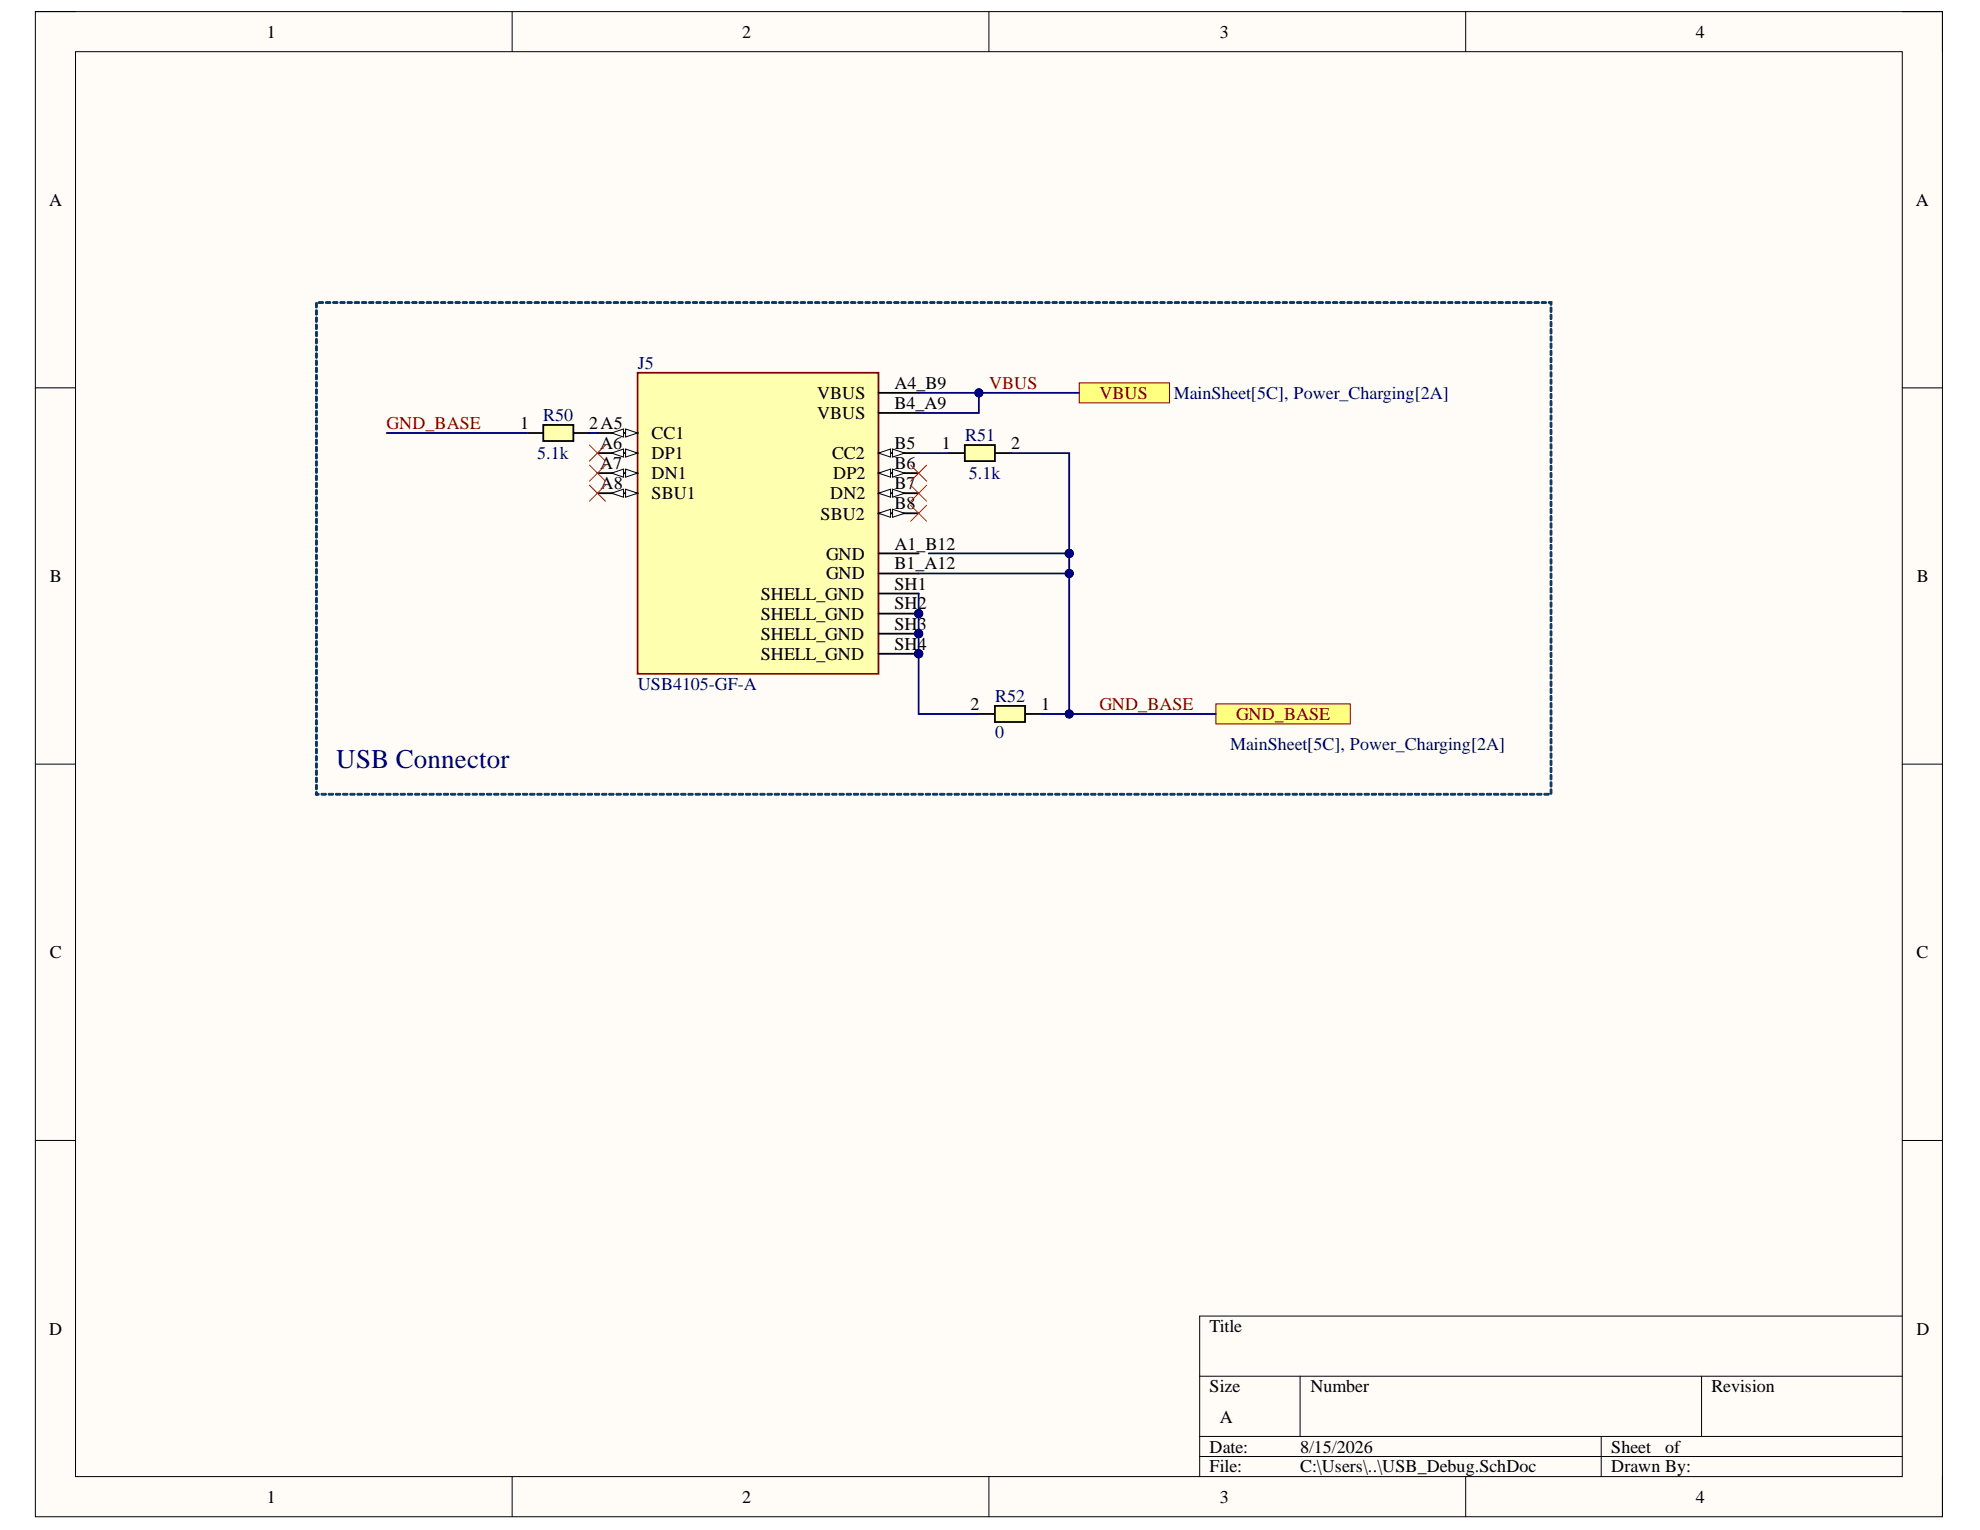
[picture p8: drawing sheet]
<svg xmlns="http://www.w3.org/2000/svg" width="279mm" height="216mm" viewBox="0 0 279 216" stroke-linecap="round" stroke-linejoin="round" font-family="sans-serif">
<defs><g id="words">
<text font-size="3.8" fill="#000080" x="47.5" y="108.4">USB Connector</text>
<g font-size="2.5">
<text x="37.6" y="5.3">1</text>
<text x="104.7" y="5.3">2</text>
<text x="172.1" y="5.3">3</text>
<text x="239.3" y="5.3">4</text>
<text x="6.9" y="29">A</text>
<text x="270.3" y="29">A</text>
<text x="115.3" y="56.3">VBUS</text>
<text x="115.3" y="59.1">VBUS</text>
<text x="126.2" y="54.9">A4_B9</text>
<text x="126.2" y="57.7">B4_A9</text>
<text x="73.4" y="60.5">1</text>
<text x="83.1" y="60.5">2A5</text>
<text x="84.7" y="63.3">A6</text>
<text x="91.9" y="62">CC1</text>
<text x="91.9" y="64.8">DP1</text>
<text x="117.4" y="64.8">CC2</text>
<text x="126.2" y="63.3">B5</text>
<text x="132.9" y="63.3">1</text>
<text x="142.7" y="63.3">2</text>
<text x="84.7" y="66.2">A7</text>
<text x="84.8" y="69">A8</text>
<text x="91.9" y="67.7">DN1</text>
<text x="91.9" y="70.4">SBU1</text>
<text x="117.2" y="70.4">DN2</text>
<text x="117.6" y="67.7">DP2</text>
<text x="126.2" y="66.2">B6</text>
<text x="126.2" y="69">B7</text>
<text x="126.2" y="71.9">B8</text>
<text x="115.8" y="73.3">SBU2</text>
<text x="126.2" y="77.5">A1_B12</text>
<text x="7" y="82.1">B</text>
<text x="116.6" y="79">GND</text>
<text x="116.6" y="81.8">GND</text>
<text x="126.2" y="80.3">B1_A12</text>
<text x="126.2" y="83.2">SH1</text>
<text x="270.5" y="82.1">B</text>
<text x="107.3" y="84.6">SHELL_GND</text>
<text x="107.3" y="87.4">SHELL_GND</text>
<text x="126.2" y="86">SH2</text>
<text x="126.2" y="88.9">SH3</text>
<text x="107.3" y="90.3">SHELL_GND</text>
<text x="107.3" y="93.1">SHELL_GND</text>
<text x="126.2" y="91.7">SH4</text>
<text x="136.9" y="100.2">2</text>
<text x="146.9" y="100.2">1</text>
<text x="7" y="135.2">C</text>
<text x="270.4" y="135.2">C</text>
<text x="6.9" y="188.3">D</text>
<text x="170.7" y="188">Title</text>
<text x="270.4" y="188.3">D</text>
<text x="170.7" y="196.4">Size</text>
<text x="184.9" y="196.4">Number</text>
<text x="241.5" y="196.4">Revision</text>
<text x="172.1" y="200.8">A</text>
<text x="170.7" y="205">Date:</text>
<text x="170.7" y="207.8">File:</text>
<text x="183.5" y="205">8/15/2026</text>
<text x="183.5" y="207.8">C:\Users\..\USB_Debug.SchDoc</text>
<text x="227.4" y="205">Sheet</text>
<text x="227.4" y="207.8">Drawn By:</text>
<text x="235" y="205">of</text>
<text x="37.6" y="212.1">1</text>
<text x="104.7" y="212.1">2</text>
<text x="172.1" y="212.1">3</text>
<text x="239.3" y="212.1">4</text>
</g>
<g font-size="2.5" fill="#000080">
<text x="90" y="52">J5</text>
<text x="76.6" y="59.4">R50</text>
<text x="165.6" y="56.3">MainSheet[5C], Power_Charging[2A]</text>
<text x="75.8" y="64.8">5.1k</text>
<text x="136.2" y="62.2">R51</text>
<text x="136.7" y="67.7">5.1k</text>
<text x="90" y="97.3">USB4105-GF-A</text>
<text x="140.4" y="99">R52</text>
<text x="140.4" y="104.2">0</text>
<text x="173.6" y="105.9">MainSheet[5C], Power_Charging[2A]</text>
</g>
<g font-size="2.5" fill="#800000">
<text x="139.6" y="54.9">VBUS</text>
<text x="155.1" y="56.3">VBUS</text>
<text x="54.6" y="60.5">GND_BASE</text>
<text x="155.1" y="100.2">GND_BASE</text>
<text x="174.4" y="101.6">GND_BASE</text>
</g>
</g></defs>
<path d="M5 1.6h269.1v212.4h-269.1z" fill-rule="evenodd" fill="#fffcf8"/>
<path d="M5 1.6h269.1v212.4h-269.1z" fill="none" stroke="#000" stroke-width=".14"/>
<path d="M10.7 7.3h257.7v201.1h-257.7z" fill-rule="evenodd" fill="#fffcf8"/>
<g fill="none" stroke="#000" stroke-width=".14">
<path d="M5 1.6h5.7M10.7 7.3h257.7v201.1h-257.7zM72.3 1.6v5.7M139.5 1.6v5.7M206.8 1.6v5.7M268.4 1.6h5.7v5.7M5 54.7h5.7M268.4 54.7h5.7M5 107.8h5.7M268.4 107.8h5.7M5 160.9h5.7M268.4 160.9h5.7"/>
<path d="M169.3 194.2h99.1M183.5 194.2v8.5M240.1 194.2v8.5M268.4 185.7h-99.1v22.7M72.3 208.4v5.6M139.5 208.4v5.6M169.3 202.7h99.1M169.3 205.5h99.1M206.8 208.4v5.6M226 202.7v5.7M274.1 208.4v5.6"/>
</g>
<circle cx="129.6" cy="86.6" r=".57" fill="#000080"/>
<circle cx="129.6" cy="86.6" r=".57" fill="none" stroke="#000080" stroke-width=".14"/>
<circle cx="129.6" cy="89.4" r=".57" fill="#000080"/>
<circle cx="129.6" cy="89.4" r=".57" fill="none" stroke="#000080" stroke-width=".14"/>
<circle cx="129.6" cy="92.3" r=".57" fill="#000080"/>
<circle cx="129.6" cy="92.3" r=".57" fill="none" stroke="#000080" stroke-width=".14"/>
<path d="M90 52.6h34v42.5h-34z" fill-rule="evenodd" fill="#ffffb0"/>
<path d="M90 52.6h34v42.5h-34z" fill="none" stroke="#800000" stroke-width=".25"/>
<path d="M84.3 61.1h5.7" fill="none" stroke="#000" stroke-width=".25"/>
<path d="M88.3 60.5l1.7 .6-1.7 .6z" fill="#f8fcff"/>
<path d="M88.3 60.5l1.7 .6-1.7 .6z" fill="none" stroke="#000" stroke-width=".14"/>
<path d="M86.3 61.1l1.7-.6v1.2z" fill="#f8fcff"/>
<path d="M86.3 61.1l1.7-.6v1.2z" fill="none" stroke="#000" stroke-width=".14"/>
<path d="M84.3 63.9h5.7" fill="none" stroke="#000" stroke-width=".25"/>
<path d="M88.3 63.4l1.7 .5-1.7 .6z" fill="#f8fcff"/>
<path d="M88.3 63.4l1.7 .5-1.7 .6z" fill="none" stroke="#000" stroke-width=".14"/>
<path d="M86.3 63.9l1.7-.5v1.1z" fill="#f8fcff"/>
<path d="M86.3 63.9l1.7-.5v1.1z" fill="none" stroke="#000" stroke-width=".14"/>
<path d="M84.3 66.8h5.7" fill="none" stroke="#000" stroke-width=".25"/>
<path d="M88.3 66.2l1.7 .6-1.7 .5z" fill="#f8fcff"/>
<path d="M88.3 66.2l1.7 .6-1.7 .5z" fill="none" stroke="#000" stroke-width=".14"/>
<path d="M86.3 66.8l1.7-.6v1.1z" fill="#f8fcff"/>
<path d="M86.3 66.8l1.7-.6v1.1z" fill="none" stroke="#000" stroke-width=".14"/>
<path d="M84.3 69.6h5.7" fill="none" stroke="#000" stroke-width=".25"/>
<path d="M88.3 69l1.7 .6-1.7 .6z" fill="#f8fcff"/>
<path d="M88.3 69l1.7 .6-1.7 .6z" fill="none" stroke="#000" stroke-width=".14"/>
<path d="M86.3 69.6l1.7-.6v1.2z" fill="#f8fcff"/>
<path d="M86.3 69.6l1.7-.6v1.2z" fill="none" stroke="#000" stroke-width=".14"/>
<path d="M124 55.4h5.6M124 58.3h5.6M124 63.9h5.6" fill="none" stroke="#000" stroke-width=".25"/>
<path d="M124 63.9l1.7-.5v1.1z" fill="#f8fcff"/>
<path d="M124 63.9l1.7-.5v1.1z" fill="none" stroke="#000" stroke-width=".14"/>
<path d="M125.9 63.4l1.8 .5-1.8 .6z" fill="#f8fcff"/>
<path d="M125.9 63.4l1.8 .5-1.8 .6z" fill="none" stroke="#000" stroke-width=".14"/>
<path d="M124 66.8h5.6" fill="none" stroke="#000" stroke-width=".25"/>
<path d="M124 66.8l1.7-.6v1.1z" fill="#f8fcff"/>
<path d="M124 66.8l1.7-.6v1.1z" fill="none" stroke="#000" stroke-width=".14"/>
<path d="M125.9 66.2l1.8 .6-1.8 .5z" fill="#f8fcff"/>
<path d="M125.9 66.2l1.8 .6-1.8 .5z" fill="none" stroke="#000" stroke-width=".14"/>
<path d="M124 69.6h5.6" fill="none" stroke="#000" stroke-width=".25"/>
<path d="M124 69.6l1.7-.6v1.2z" fill="#f8fcff"/>
<path d="M124 69.6l1.7-.6v1.2z" fill="none" stroke="#000" stroke-width=".14"/>
<path d="M125.9 69l1.8 .6-1.8 .6z" fill="#f8fcff"/>
<path d="M125.9 69l1.8 .6-1.8 .6z" fill="none" stroke="#000" stroke-width=".14"/>
<path d="M124 72.4h5.6" fill="none" stroke="#000" stroke-width=".25"/>
<path d="M124 72.4l1.7-.5v1.1z" fill="#f8fcff"/>
<path d="M124 72.4l1.7-.5v1.1z" fill="none" stroke="#000" stroke-width=".14"/>
<path d="M125.9 71.9l1.8 .5-1.8 .6z" fill="#f8fcff"/>
<path d="M125.9 71.9l1.8 .5-1.8 .6z" fill="none" stroke="#000" stroke-width=".14"/>
<path d="M124 78.1h5.6M124 80.9h5.6M124 83.8h5.6M124 86.6h5.6" fill="none" stroke="#000" stroke-width=".25"/>
<circle cx="129.6" cy="86.6" r=".57" fill="#000080"/>
<circle cx="129.6" cy="86.6" r=".57" fill="none" stroke="#000080" stroke-width=".14"/>
<path d="M124 89.4h5.6" fill="none" stroke="#000" stroke-width=".25"/>
<circle cx="129.6" cy="89.4" r=".57" fill="#000080"/>
<circle cx="129.6" cy="89.4" r=".57" fill="none" stroke="#000080" stroke-width=".14"/>
<path d="M124 92.3h5.6" fill="none" stroke="#000" stroke-width=".25"/>
<circle cx="129.6" cy="92.3" r=".57" fill="#000080"/>
<circle cx="129.6" cy="92.3" r=".57" fill="none" stroke="#000080" stroke-width=".14"/>
<path d="M152.3 54h12.7v2.9h-12.7z" fill-rule="evenodd" fill="#ffff80"/>
<path d="M152.3 54h12.7v2.9h-12.7z" fill="none" stroke="#800000" stroke-width=".14"/>
<path d="M133.9 63.9h2.2M140.4 63.9h2.3" fill="none" stroke="#000" stroke-width=".25"/>
<path d="M136.1 62.8h4.3v2.3h-4.3z" fill-rule="evenodd" fill="#ffffb0"/>
<path d="M74.4 61.1h2.3M80.9 61.1h2.3M136.1 62.8h4.3v2.3h-4.3z" fill="none" stroke="#000" stroke-width=".25"/>
<path d="M76.7 60h4.2v2.2h-4.2z" fill-rule="evenodd" fill="#ffffb0"/>
<path d="M76.7 60h4.2v2.2h-4.2zM138.1 100.7h2.3M144.6 100.7h2.3" fill="none" stroke="#000" stroke-width=".25"/>
<path d="M83.2 68.5l2.2 2.2M85.4 68.5l-2.2 2.2M128.5 71.3l2.3 2.3M130.8 71.3l-2.3 2.3" fill="none" stroke="#f00" stroke-width=".14"/>
<path d="M140.4 99.6h4.2v2.3h-4.2z" fill-rule="evenodd" fill="#ffffb0"/>
<path d="M140.4 99.6h4.2v2.3h-4.2z" fill="none" stroke="#000" stroke-width=".25"/>
<path d="M171.6 99.3h18.9v2.9h-18.9z" fill-rule="evenodd" fill="#ffff80"/>
<path d="M171.6 99.3h18.9v2.9h-18.9z" fill="none" stroke="#800000" stroke-width=".14"/>
<path d="M83.2 62.8l2.2 2.3M83.2 65.6l2.2 2.3M85.4 62.8l-2.2 2.3M85.4 65.6l-2.2 2.3M128.5 65.6l2.3 2.3M128.5 68.5l2.3 2.2M130.8 65.6l-2.3 2.3M130.8 68.5l-2.3 2.2" fill="none" stroke="#f00" stroke-width=".14"/>
<path d="M44.6 111.7l.2 .1v.3l-.1 .1-.2-.1zM44.6 110.7l.2 .1v.5l-.1 .1-.2-.1zM44.6 109.7l.2 .1v.5l-.1 .1-.2-.1zM44.6 108.7l.2 .1v.5l-.1 .1-.2-.1zM44.6 107.7l.2 .1v.5l-.1 .1-.2-.1zM44.6 106.7l.2 .1v.5l-.1 .1-.2-.1zM44.6 105.6l.2 .1v.5l-.1 .2-.2-.2zM44.6 104.6l.2 .1v.5l-.1 .2-.2-.2zM44.6 103.6l.2 .1v.5l-.1 .1-.2-.1zM44.6 102.6l.2 .1v.5l-.1 .1-.2-.1zM44.6 101.6l.2 .1v.5l-.1 .1-.2-.1zM44.6 100.6l.2 .1v.5l-.1 .1-.2-.1zM44.6 99.6h.2v.6l-.1 .1-.2-.1zM44.6 98.5l.2 .1v.5l-.1 .2-.2-.2zM44.6 97.5l.2 .1v.5l-.1 .2-.2-.2zM44.6 96.5l.2 .1v.5l-.1 .1-.2-.1zM44.6 95.5l.2 .1v.5l-.1 .1-.2-.1zM44.6 94.5l.2 .1v.5l-.1 .1-.2-.1zM44.6 93.5l.2 .1v.5l-.1 .1-.2-.1zM44.6 92.5h.2v.6l-.1 .1-.2-.1zM44.6 91.4l.2 .1v.5l-.1 .2-.2-.2zM44.6 90.4l.2 .1v.5l-.1 .1-.2-.1zM44.6 89.4l.2 .1v.5l-.1 .1-.2-.1zM44.6 88.4l.2 .1v.5l-.1 .1-.2-.1zM44.6 87.4l.2 .1v.5l-.1 .1-.2-.1zM44.6 86.4l.2 .1v.5l-.1 .1-.2-.1zM44.6 85.3l.2 .1v.5l-.1 .2-.2-.2zM44.6 84.3l.2 .1v.5l-.1 .2-.2-.2zM44.6 83.3l.2 .1v.5l-.1 .1-.2-.1zM44.6 82.3l.2 .1v.5l-.1 .1-.2-.1zM44.6 81.3l.2 .1v.5l-.1 .1-.2-.1zM44.6 80.3l.2 .1v.5l-.1 .1-.2-.1zM44.6 79.3l.2 .1v.5l-.1 .1-.2-.1zM44.6 78.2l.2 .1v.5l-.1 .2-.2-.2zM44.6 77.2l.2 .1v.5l-.1 .2-.2-.2zM44.6 76.2l.2 .1v.5l-.1 .1-.2-.1zM44.6 75.2l.2 .1v.5l-.1 .1-.2-.1zM44.6 74.2l.2 .1v.5l-.1 .1-.2-.1zM44.6 73.2l.2 .1v.5l-.1 .1-.2-.1zM44.6 72.2h.2v.6l-.1 .1-.2-.1zM44.6 71.1l.2 .1v.5l-.1 .2-.2-.2zM44.6 70.1l.2 .1v.5l-.1 .2-.2-.2zM44.6 69.1l.2 .1v.5l-.1 .1-.2-.1zM44.6 68.1l.2 .1v.5l-.1 .1-.2-.1zM44.6 67.1l.2 .1v.5l-.1 .1-.2-.1zM44.6 66.1l.2 .1v.5l-.1 .1-.2-.1zM44.6 65.1h.2v.6l-.1 .1-.2-.1zM44.6 64l.2 .1v.5l-.1 .2-.2-.2zM44.6 63l.2 .1v.5l-.1 .2-.2-.2zM44.6 62l.2 .1v.5l-.1 .1-.2-.1zM44.6 61l.2 .1v.5l-.1 .1-.2-.1zM44.6 60l.2 .1v.5l-.1 .1-.2-.1zM44.6 59l.2 .1v.5l-.1 .1-.2-.1zM44.6 58h.2v.5l-.1 .2-.2-.2zM44.6 56.9l.2 .1v.5l-.1 .2-.2-.2zM44.6 55.9l.2 .1v.5l-.1 .1-.2-.1zM44.6 54.9l.2 .1v.5l-.1 .1-.2-.1zM44.6 53.9l.2 .1v.5l-.1 .1-.2-.1zM44.6 52.9l.2 .1v.5l-.1 .1-.2-.1zM44.6 51.9l.2 .1v.5l-.1 .1-.2-.1zM44.6 50.8l.2 .1v.5l-.1 .2-.2-.2zM44.6 49.8l.2 .1v.5l-.1 .2-.2-.2zM44.6 48.8l.2 .1v.5l-.1 .1-.2-.1zM44.6 47.8l.2 .1v.5l-.1 .1-.2-.1zM44.6 46.8l.2 .1v.5l-.1 .1-.2-.1zM44.6 45.8l.2 .1v.5l-.1 .1-.2-.1zM44.6 44.8l.2 .1v.5l-.1 .1-.2-.1zM44.6 43.7l.2 .1v.5l-.1 .2-.2-.2zM44.6 42.7l.2 .1v.5l-.1 .2-.2-.2zM44.9 42.6h.6l.2 .1-.2 .1h-.5zM46 42.6h.6l.1 .1-.1 .1h-.6zM47 42.6h.6l.1 .1-.1 .1h-.5zM48 42.6h.6l.1 .1-.1 .1h-.5zM49 42.6h.6l.1 .1-.1 .1h-.5zM50 42.6h.6l.1 .1-.1 .1h-.5zM51 42.6h.6l.2 .1-.2 .1h-.5zM52 42.6h.6l.2 .1-.2 .1h-.5zM53.1 42.6h.6l.1 .1-.1 .1h-.5zM54.1 42.6h.6l.1 .1-.1 .1h-.5zM55.1 42.6h.6l.1 .1-.1 .1h-.5zM56.1 42.6h.6l.1 .1-.1 .1h-.5zM57.1 42.6h.6l.1 .1-.1 .1h-.5zM58.1 42.6h.6l.2 .1-.2 .1h-.5zM59.2 42.6h.5l.2 .1-.2 .1h-.5zM60.2 42.6h.6l.1 .1-.1 .1h-.5zM61.2 42.6h.6l.1 .1-.1 .1h-.5zM62.2 42.6h.6l.1 .1-.1 .1h-.5zM63.2 42.6h.6l.1 .1-.1 .1h-.5zM64.2 42.6h.6l.2 .1-.2 .1h-.5zM65.2 42.6h.6l.2 .1-.2 .1h-.5zM66.3 42.6h.6l.1 .1-.1 .1h-.6zM67.3 42.6h.6l.1 .1-.1 .1h-.5zM68.3 42.6h.6l.1 .1-.1 .1h-.5zM69.3 42.6h.6l.1 .1-.1 .1h-.5zM70.3 42.6h.6l.1 .1-.1 .1h-.5zM71.3 42.6h.6l.2 .1-.2 .1h-.5zM72.4 42.6h.5l.2 .1-.2 .1h-.5zM73.4 42.6h.6l.1 .1-.1 .1h-.5zM74.4 42.6h.6l.1 .1-.1 .1h-.5zM75.4 42.6h.6l.1 .1-.1 .1h-.5zM76.4 42.6h.6l.1 .1-.1 .1h-.5zM77.4 42.6h.6l.1 .1-.1 .1h-.5zM78.4 42.6h.6l.2 .1-.2 .1h-.5zM79.5 42.6h.6l.1 .1-.1 .1h-.6zM80.5 42.6h.6l.1 .1-.1 .1h-.5zM81.5 42.6h.6l.1 .1-.1 .1h-.5zM82.5 42.6h.6l.1 .1-.1 .1h-.5zM83.5 42.6h.6l.1 .1-.1 .1h-.5zM84.5 42.6h.6l.2 .1-.2 .1h-.5zM85.5 42.6h.6l.2 .1-.2 .1h-.5zM86.6 42.6h.6l.1 .1-.1 .1h-.6zM87.6 42.6h.6l.1 .1-.1 .1h-.5zM88.6 42.6h.6l.1 .1-.1 .1h-.5zM89.6 42.6h.6l.1 .1-.1 .1h-.5zM90.6 42.6h.6l.1 .1-.1 .1h-.5zM91.6 42.6h.6l.2 .1-.2 .1h-.5zM92.7 42.6h.5l.2 .1-.2 .1h-.5zM93.7 42.6h.6l.1 .1-.1 .1h-.5zM94.7 42.6h.6l.1 .1-.1 .1h-.5zM95.7 42.6h.6l.1 .1-.1 .1h-.5zM96.7 42.6h.6l.1 .1-.1 .1h-.5zM97.7 42.6h.6l.1 .1-.1 .1h-.5zM98.7 42.6h.6l.2 .1-.2 .1h-.5zM99.8 42.6h.6l.1 .1-.1 .1h-.6zM100.8 42.6h.6l.1 .1-.1 .1h-.5zM101.8 42.6h.6l.1 .1-.1 .1h-.5zM102.8 42.6h.6l.1 .1-.1 .1h-.5zM103.8 42.6h.6l.1 .1-.1 .1h-.5zM104.8 42.6h.6l.2 .1-.2 .1h-.5zM105.8 42.6h.6l.2 .1-.2 .1h-.5zM106.9 42.6h.6l.1 .1-.1 .1h-.6zM107.9 42.6h.6l.1 .1-.1 .1h-.5zM108.9 42.6h.6l.1 .1-.1 .1h-.5zM109.9 42.6h.6l.1 .1-.1 .1h-.5zM110.9 42.6h.6l.1 .1-.1 .1h-.5zM111.9 42.6h.6l.2 .1-.2 .1h-.5zM113 42.6h.5l.2 .1-.2 .1h-.5zM114 42.6h.6l.1 .1-.1 .1h-.5zM115 42.6h.6l.1 .1-.1 .1h-.5zM116 42.6h.6l.1 .1-.1 .1h-.5zM117 42.6h.6l.1 .1-.1 .1h-.5zM118 42.6h.6l.1 .1-.1 .1h-.5zM119 42.6h.6l.2 .1-.2 .1h-.5zM120.1 42.6h.6l.1 .1-.1 .1h-.6zM121.1 42.6h.6l.1 .1-.1 .1h-.5zM122.1 42.6h.6l.1 .1-.1 .1h-.5zM123.1 42.6h.6l.1 .1-.1 .1h-.5zM124.1 42.6h.6l.1 .1-.1 .1h-.5zM125.1 42.6h.6l.2 .1-.2 .1h-.5zM126.1 42.6h.6l.2 .1-.2 .1h-.5zM127.2 42.6h.6l.1 .1-.1 .1h-.6zM128.2 42.6h.6l.1 .1-.1 .1h-.5zM129.2 42.6h.6l.1 .1-.1 .1h-.5zM130.2 42.6h.6l.1 .1-.1 .1h-.5zM131.2 42.6h.6l.1 .1-.1 .1h-.5zM132.2 42.6h.6l.2 .1-.2 .1h-.5zM133.3 42.6h.5l.2 .1-.2 .1h-.5zM134.3 42.6h.6l.1 .1-.1 .1h-.5zM135.3 42.6h.6l.1 .1-.1 .1h-.5zM136.3 42.6h.6l.1 .1-.1 .1h-.5zM137.3 42.6h.6l.1 .1-.1 .1h-.5zM138.3 42.6h.6l.1 .1-.1 .1h-.5zM139.3 42.6h.6l.2 .1-.2 .1h-.5zM140.4 42.6h.6l.1 .1-.1 .1h-.6zM141.4 42.6h.6l.1 .1-.1 .1h-.5zM142.4 42.6h.6l.1 .1-.1 .1h-.5zM143.4 42.6h.6l.1 .1-.1 .1h-.5zM144.4 42.6h.6l.1 .1-.1 .1h-.5zM145.4 42.6h.6l.2 .1-.2 .1h-.5zM146.4 42.6h.6l.2 .1-.2 .1h-.5zM147.5 42.6h.6l.1 .1-.1 .1h-.6zM148.5 42.6h.6l.1 .1-.1 .1h-.5zM149.5 42.6h.6l.1 .1-.1 .1h-.5zM150.5 42.6h.6l.1 .1-.1 .1h-.5zM151.5 42.6h.6l.1 .1-.1 .1h-.5zM152.5 42.6h.6l.2 .1-.2 .1h-.5zM153.6 42.6h.5l.2 .1-.2 .1h-.5zM154.6 42.6h.6l.1 .1-.1 .1h-.5zM155.6 42.6h.6l.1 .1-.1 .1h-.5zM156.6 42.6h.6l.1 .1-.1 .1h-.5zM157.6 42.6h.6l.1 .1-.1 .1h-.5zM158.6 42.6h.6l.1 .1-.1 .1h-.5zM159.6 42.6h.6l.2 .1-.2 .1h-.5zM160.7 42.6h.6l.1 .1-.1 .1h-.6zM161.7 42.6h.6l.1 .1-.1 .1h-.5zM162.7 42.6h.6l.1 .1-.1 .1h-.5zM163.7 42.6h.6l.1 .1-.1 .1h-.5zM164.7 42.6h.6l.1 .1-.1 .1h-.5zM165.7 42.6h.6l.2 .1-.2 .1h-.5zM166.7 42.6h.6l.2 .1-.2 .1h-.5zM167.8 42.6h.6l.1 .1-.1 .1h-.5zM168.8 42.6h.6l.1 .1-.1 .1h-.5zM169.8 42.6h.6l.1 .1-.1 .1h-.5zM170.8 42.6h.6l.1 .1-.1 .1h-.5zM171.8 42.6h.6l.1 .1-.1 .1h-.5zM172.8 42.6h.6l.2 .1-.2 .1h-.5zM173.9 42.6h.5l.2 .1-.2 .1h-.5zM174.9 42.6h.6l.1 .1-.1 .1h-.5zM175.9 42.6h.6l.1 .1-.1 .1h-.5zM176.9 42.6h.6l.1 .1-.1 .1h-.5zM177.9 42.6h.6l.1 .1-.1 .1h-.5zM178.9 42.6h.6l.2 .1-.2 .1h-.5zM179.9 42.6h.6l.2 .1-.2 .1h-.5zM181 42.6h.6l.1 .1-.1 .1h-.6zM182 42.6h.6l.1 .1-.1 .1h-.5zM183 42.6h.6l.1 .1-.1 .1h-.5zM184 42.6h.6l.1 .1-.1 .1h-.5zM185 42.6h.6l.1 .1-.1 .1h-.5zM186 42.6h.6l.2 .1-.2 .1h-.5zM187 42.6h.6l.2 .1-.2 .1h-.5zM188.1 42.6h.6l.1 .1-.1 .1h-.5zM189.1 42.6h.6l.1 .1-.1 .1h-.5zM190.1 42.6h.6l.1 .1-.1 .1h-.5zM191.1 42.6h.6l.1 .1-.1 .1h-.5zM192.1 42.6h.6l.1 .1-.1 .1h-.5zM193.1 42.6h.6l.2 .1-.2 .1h-.5zM194.2 42.6h.6l.1 .1-.1 .1h-.5zM195.2 42.6h.6l.1 .1-.1 .1h-.5zM196.2 42.6h.6l.1 .1-.1 .1h-.5zM197.2 42.6h.6l.1 .1-.1 .1h-.5zM198.2 42.6h.6l.1 .1-.1 .1h-.5zM199.2 42.6h.6l.2 .1-.2 .1h-.5zM200.3 42.6h.5l.2 .1-.2 .1h-.5zM201.3 42.6h.6l.1 .1-.1 .1h-.5zM202.3 42.6h.6l.1 .1-.1 .1h-.5zM203.3 42.6h.6l.1 .1-.1 .1h-.5zM204.3 42.6h.6l.1 .1-.1 .1h-.5zM205.3 42.6h.6l.2 .1-.2 .1h-.5zM206.3 42.6h.6l.2 .1-.2 .1h-.5zM207.4 42.6h.6l.1 .1-.1 .1h-.6zM208.4 42.6h.6l.1 .1-.1 .1h-.5zM209.4 42.6h.6l.1 .1-.1 .1h-.5zM210.4 42.6h.6l.1 .1-.1 .1h-.5zM211.4 42.6h.6l.1 .1-.1 .1h-.5zM212.4 42.6h.6l.2 .1-.2 .1h-.5zM213.4 42.6h.6l.2 .1-.2 .1h-.5zM214.5 42.6h.6l.1 .1-.1 .1h-.5zM215.5 42.6h.6l.1 .1-.1 .1h-.5zM216.5 42.6h.6l.1 .1-.1 .1h-.5zM217.5 42.6h.6l.1 .1-.1 .1h-.5zM218.5 42.6h.5v.4h-.2l-.1-.3 .2 .1h-.4zM218.8 43.4l.2 .1v.5l-.1 .1-.2-.1zM218.8 44.4l.2 .1v.5l-.1 .1-.2-.1zM218.8 45.4l.2 .1v.5l-.1 .1-.2-.1zM218.8 46.4l.2 .1v.5l-.1 .1-.2-.1zM218.8 47.4l.2 .1v.5l-.1 .1-.2-.1zM218.8 48.4l.2 .1v.5l-.1 .2-.2-.2zM218.8 49.5h.2v.6l-.1 .1-.2-.1zM218.8 50.5l.2 .1v.5l-.1 .1-.2-.1zM218.8 51.5l.2 .1v.5l-.1 .1-.2-.1zM218.8 52.5l.2 .1v.5l-.1 .1-.2-.1zM218.8 53.5l.2 .1v.5l-.1 .1-.2-.1zM218.8 54.5l.2 .1v.5l-.1 .2-.2-.2zM218.8 55.5l.2 .1v.5l-.1 .2-.2-.2zM218.8 56.6h.2v.6l-.1 .1-.2-.1zM218.8 57.6l.2 .1v.5l-.1 .1-.2-.1zM218.8 58.6l.2 .1v.5l-.1 .1-.2-.1zM218.8 59.6l.2 .1v.5l-.1 .1-.2-.1zM218.8 60.6l.2 .1v.5l-.1 .1-.2-.1zM218.8 61.6l.2 .1v.5l-.1 .2-.2-.2zM218.8 62.6l.2 .1v.5l-.1 .2-.2-.2zM218.8 63.7l.2 .1v.5l-.1 .1-.2-.1zM218.8 64.7l.2 .1v.5l-.1 .1-.2-.1zM218.8 65.7l.2 .1v.5l-.1 .1-.2-.1zM218.8 66.7l.2 .1v.5l-.1 .1-.2-.1zM218.8 67.7l.2 .1v.5l-.1 .1-.2-.1zM218.8 68.7l.2 .1v.5l-.1 .2-.2-.2zM218.8 69.7l.2 .1v.5l-.1 .2-.2-.2zM218.8 70.8l.2 .1v.5l-.1 .1-.2-.1zM218.8 71.8l.2 .1v.5l-.1 .1-.2-.1zM218.8 72.8l.2 .1v.5l-.1 .1-.2-.1zM218.8 73.8l.2 .1v.5l-.1 .1-.2-.1zM218.8 74.8l.2 .1v.5l-.1 .1-.2-.1zM218.8 75.8l.2 .1v.5l-.1 .2-.2-.2zM218.8 76.9h.2v.5l-.1 .2-.2-.2zM218.8 77.9l.2 .1v.5l-.1 .1-.2-.1zM218.8 78.9l.2 .1v.5l-.1 .1-.2-.1zM218.8 79.9l.2 .1v.5l-.1 .1-.2-.1zM218.8 80.9l.2 .1v.5l-.1 .1-.2-.1zM218.8 81.9l.2 .1v.5l-.1 .2-.2-.2zM218.8 82.9l.2 .1v.5l-.1 .2-.2-.2zM218.8 84h.2v.6l-.1 .1-.2-.1zM218.8 85l.2 .1v.5l-.1 .1-.2-.1zM218.8 86l.2 .1v.5l-.1 .1-.2-.1zM218.8 87l.2 .1v.5l-.1 .1-.2-.1zM218.8 88l.2 .1v.5l-.1 .1-.2-.1zM218.8 89l.2 .1v.5l-.1 .2-.2-.2zM218.8 90l.2 .1v.5l-.1 .2-.2-.2zM218.8 91.1h.2v.6l-.1 .1-.2-.1zM218.8 92.1l.2 .1v.5l-.1 .1-.2-.1zM218.8 93.1l.2 .1v.5l-.1 .1-.2-.1zM218.8 94.1l.2 .1v.5l-.1 .1-.2-.1zM218.8 95.1l.2 .1v.5l-.1 .1-.2-.1zM218.8 96.1l.2 .1v.5l-.1 .2-.2-.2zM218.8 97.1l.2 .1v.5l-.1 .2-.2-.2zM218.8 98.2l.2 .1v.5l-.1 .1-.2-.1zM218.8 99.2l.2 .1v.5l-.1 .1-.2-.1zM218.8 100.2l.2 .1v.5l-.1 .1-.2-.1zM218.8 101.2l.2 .1v.5l-.1 .1-.2-.1zM218.8 102.2l.2 .1v.5l-.1 .1-.2-.1zM218.8 103.2l.2 .1v.5l-.1 .2-.2-.2zM218.8 104.2l.2 .1v.5l-.1 .2-.2-.2zM218.8 105.3l.2 .1v.5l-.1 .1-.2-.1zM218.8 106.3l.2 .1v.5l-.1 .1-.2-.1zM218.8 107.3l.2 .1v.5l-.1 .1-.2-.1zM218.8 108.3l.2 .1v.5l-.1 .1-.2-.1zM218.8 109.3l.2 .1v.5l-.1 .1-.2-.1zM218.8 110.3l.2 .1v.5l-.1 .2-.2-.2zM218.8 111.4h.2v.6l-.1 .1-.2-.1zM217.9 112h.6l.1 .1-.1 .1h-.5zM216.9 112h.6l.1 .1-.1 .1h-.5zM215.9 112h.6l.1 .1-.1 .1h-.6zM214.8 112h.6l.2 .1-.2 .1h-.5zM213.8 112h.6l.2 .1-.2 .1h-.5zM212.8 112h.6l.1 .1-.1 .1h-.5zM211.8 112h.6l.1 .1-.1 .1h-.5zM210.8 112h.6l.1 .1-.1 .1h-.5zM209.8 112h.6l.1 .1-.1 .1h-.5zM208.8 112h.6l.1 .1-.1 .1h-.6zM207.7 112h.6l.2 .1-.2 .1h-.5zM206.7 112h.6l.1 .1-.1 .1h-.5zM205.7 112h.6l.1 .1-.1 .1h-.5zM204.7 112h.6l.1 .1-.1 .1h-.5zM203.7 112h.6l.1 .1-.1 .1h-.5zM202.7 112h.6l.1 .1-.1 .1h-.5zM201.6 112h.6l.2 .1-.2 .1h-.5zM200.6 112h.6l.2 .1-.2 .1h-.5zM199.6 112h.6l.1 .1-.1 .1h-.5zM198.6 112h.6l.1 .1-.1 .1h-.5zM197.6 112h.6l.1 .1-.1 .1h-.5zM196.6 112h.6l.1 .1-.1 .1h-.5zM195.6 112h.6l.1 .1-.1 .1h-.6zM194.5 112h.6l.2 .1-.2 .1h-.5zM193.5 112h.6l.2 .1-.2 .1h-.5zM192.5 112h.6l.1 .1-.1 .1h-.5zM191.5 112h.6l.1 .1-.1 .1h-.5zM190.5 112h.6l.1 .1-.1 .1h-.5zM189.5 112h.6l.1 .1-.1 .1h-.5zM188.5 112h.5l.2 .1-.2 .1h-.5zM187.4 112h.6l.2 .1-.2 .1h-.5zM186.4 112h.6l.1 .1-.1 .1h-.5zM185.4 112h.6l.1 .1-.1 .1h-.5zM184.4 112h.6l.1 .1-.1 .1h-.5zM183.4 112h.6l.1 .1-.1 .1h-.5zM182.4 112h.6l.1 .1-.1 .1h-.5zM181.3 112h.6l.2 .1-.2 .1h-.5zM180.3 112h.6l.2 .1-.2 .1h-.5zM179.3 112h.6l.1 .1-.1 .1h-.5zM178.3 112h.6l.1 .1-.1 .1h-.5zM177.3 112h.6l.1 .1-.1 .1h-.5zM176.3 112h.6l.1 .1-.1 .1h-.5zM175.3 112h.6l.1 .1-.1 .1h-.6zM174.2 112h.6l.2 .1-.2 .1h-.5zM173.2 112h.6l.2 .1-.2 .1h-.5zM172.2 112h.6l.1 .1-.1 .1h-.5zM171.2 112h.6l.1 .1-.1 .1h-.5zM170.2 112h.6l.1 .1-.1 .1h-.5zM169.2 112h.6l.1 .1-.1 .1h-.5zM168.2 112h.5l.2 .1-.2 .1h-.5zM167.1 112h.6l.2 .1-.2 .1h-.5zM166.1 112h.6l.1 .1-.1 .1h-.5zM165.1 112h.6l.1 .1-.1 .1h-.5zM164.1 112h.6l.1 .1-.1 .1h-.5zM163.1 112h.6l.1 .1-.1 .1h-.5zM162.1 112h.6l.1 .1-.1 .1h-.5zM161 112h.6l.2 .1-.2 .1h-.5zM160 112h.6l.2 .1-.2 .1h-.5zM159 112h.6l.1 .1-.1 .1h-.5zM158 112h.6l.1 .1-.1 .1h-.5zM157 112h.6l.1 .1-.1 .1h-.5zM156 112h.6l.1 .1-.1 .1h-.5zM155 112h.6l.1 .1-.1 .1h-.6zM153.9 112h.6l.2 .1-.2 .1h-.5zM152.9 112h.6l.2 .1-.2 .1h-.5zM151.9 112h.6l.1 .1-.1 .1h-.5zM150.9 112h.6l.1 .1-.1 .1h-.5zM149.9 112h.6l.1 .1-.1 .1h-.5zM148.9 112h.6l.1 .1-.1 .1h-.5zM147.8 112h.6l.2 .1-.2 .1h-.5zM146.8 112h.6l.2 .1-.2 .1h-.5zM145.8 112h.6l.1 .1-.1 .1h-.5zM144.8 112h.6l.1 .1-.1 .1h-.5zM143.8 112h.6l.1 .1-.1 .1h-.5zM142.8 112h.6l.1 .1-.1 .1h-.5zM141.8 112h.6l.1 .1-.1 .1h-.5zM140.7 112h.6l.2 .1-.2 .1h-.5zM139.7 112h.6l.2 .1-.2 .1h-.5zM138.7 112h.6l.1 .1-.1 .1h-.5zM137.7 112h.6l.1 .1-.1 .1h-.5zM136.7 112h.6l.1 .1-.1 .1h-.5zM135.7 112h.6l.1 .1-.1 .1h-.5zM134.7 112h.6l.1 .1-.1 .1h-.6zM133.6 112h.6l.2 .1-.2 .1h-.5zM132.6 112h.6l.1 .1-.1 .1h-.5zM131.6 112h.6l.1 .1-.1 .1h-.5zM130.6 112h.6l.1 .1-.1 .1h-.5zM129.6 112h.6l.1 .1-.1 .1h-.5zM128.6 112h.6l.1 .1-.1 .1h-.5zM127.5 112h.6l.2 .1-.2 .1h-.5zM126.5 112h.6l.2 .1-.2 .1h-.5zM125.5 112h.6l.1 .1-.1 .1h-.5zM124.5 112h.6l.1 .1-.1 .1h-.5zM123.5 112h.6l.1 .1-.1 .1h-.5zM122.5 112h.6l.1 .1-.1 .1h-.5zM121.5 112h.6l.1 .1-.1 .1h-.5zM120.4 112h.6l.2 .1-.2 .1h-.5zM119.4 112h.6l.2 .1-.2 .1h-.5zM118.4 112h.6l.1 .1-.1 .1h-.5zM117.4 112h.6l.1 .1-.1 .1h-.5zM116.4 112h.6l.1 .1-.1 .1h-.5zM115.4 112h.6l.1 .1-.1 .1h-.5zM114.4 112h.6l.1 .1-.1 .1h-.6zM113.3 112h.6l.2 .1-.2 .1h-.5zM112.3 112h.6l.1 .1-.1 .1h-.5zM111.3 112h.6l.1 .1-.1 .1h-.5zM110.3 112h.6l.1 .1-.1 .1h-.5zM109.3 112h.6l.1 .1-.1 .1h-.5zM108.3 112h.6l.1 .1-.1 .1h-.5zM107.2 112h.6l.2 .1-.2 .1h-.5zM106.2 112h.6l.2 .1-.2 .1h-.5zM105.2 112h.6l.1 .1-.1 .1h-.5zM104.2 112h.6l.1 .1-.1 .1h-.5zM103.2 112h.6l.1 .1-.1 .1h-.5zM102.2 112h.6l.1 .1-.1 .1h-.5zM101.2 112h.6l.1 .1-.1 .1h-.6zM100.1 112h.6l.2 .1-.2 .1h-.5zM99.1 112h.6l.2 .1-.2 .1h-.5zM98.1 112h.6l.1 .1-.1 .1h-.5zM97.1 112h.6l.1 .1-.1 .1h-.5zM96.1 112h.6l.1 .1-.1 .1h-.5zM95.1 112h.6l.1 .1-.1 .1h-.5zM94.1 112h.6l.1 .1-.1 .1h-.6zM93 112h.6l.2 .1-.2 .1h-.5zM92 112h.6l.1 .1-.1 .1h-.5zM91 112h.6l.1 .1-.1 .1h-.5zM90 112h.6l.1 .1-.1 .1h-.5zM89 112h.6l.1 .1-.1 .1h-.5zM88 112h.6l.1 .1-.1 .1h-.5zM86.9 112h.6l.2 .1-.2 .1h-.5zM85.9 112h.6l.2 .1-.2 .1h-.5zM84.9 112h.6l.1 .1-.1 .1h-.5zM83.9 112h.6l.1 .1-.1 .1h-.5zM82.9 112h.6l.1 .1-.1 .1h-.5zM81.9 112h.6l.1 .1-.1 .1h-.5zM80.9 112h.6l.1 .1-.1 .1h-.6zM79.8 112h.6l.2 .1-.2 .1h-.5zM78.8 112h.6l.2 .1-.2 .1h-.5zM77.8 112h.6l.1 .1-.1 .1h-.5zM76.8 112h.6l.1 .1-.1 .1h-.5zM75.8 112h.6l.1 .1-.1 .1h-.5zM74.8 112h.6l.1 .1-.1 .1h-.5zM73.8 112h.6l.1 .1-.1 .1h-.6zM72.7 112h.6l.2 .1-.2 .1h-.5zM71.7 112h.6l.1 .1-.1 .1h-.5zM70.7 112h.6l.1 .1-.1 .1h-.5zM69.7 112h.6l.1 .1-.1 .1h-.5zM68.7 112h.6l.1 .1-.1 .1h-.5zM67.7 112h.6l.1 .1-.1 .1h-.5zM66.6 112h.6l.2 .1-.2 .1h-.5zM65.6 112h.6l.2 .1-.2 .1h-.5zM64.6 112h.6l.1 .1-.1 .1h-.5zM63.6 112h.6l.1 .1-.1 .1h-.5zM62.6 112h.6l.1 .1-.1 .1h-.5zM61.6 112h.6l.1 .1-.1 .1h-.5zM60.6 112h.6l.1 .1-.1 .1h-.6zM59.5 112h.6l.2 .1-.2 .1h-.5zM58.5 112h.6l.2 .1-.2 .1h-.5zM57.5 112h.6l.1 .1-.1 .1h-.5zM56.5 112h.6l.1 .1-.1 .1h-.5zM55.5 112h.6l.1 .1-.1 .1h-.5zM54.5 112h.6l.1 .1-.1 .1h-.5zM53.5 112h.6l.1 .1-.1 .1h-.6zM52.4 112h.6l.2 .1-.2 .1h-.5zM51.4 112h.6l.1 .1-.1 .1h-.5zM50.4 112h.6l.1 .1-.1 .1h-.5zM49.4 112h.6l.1 .1-.1 .1h-.5zM48.4 112h.6l.1 .1-.1 .1h-.5zM47.4 112h.6l.1 .1-.1 .1h-.5zM46.3 112h.6l.2 .1-.2 .1h-.5zM45.3 112h.6l.2 .1-.2 .1h-.5zM44.6 112h.3l.1 .1-.1 .1h-.2l-.2-.1z" fill="#073763" stroke="#073763" stroke-width=".14"/>
<path d="M129.6 55.4h8.5v2.9h-8.5" fill="none" stroke="#000080" stroke-width=".25"/>
<circle cx="138.1" cy="55.4" r=".57" fill="#000080"/>
<circle cx="138.1" cy="55.4" r=".57" fill="none" stroke="#000080" stroke-width=".14"/>
<path d="M138.1 55.4h14.2" fill="none" stroke="#000080" stroke-width=".25"/>
<circle cx="138.1" cy="55.4" r=".57" fill="#000080"/>
<circle cx="138.1" cy="55.4" r=".57" fill="none" stroke="#000080" stroke-width=".14"/>
<path d="M129.6 80.9h21.3" fill="none" stroke="#000080" stroke-width=".25"/>
<circle cx="150.9" cy="80.9" r=".57" fill="#000080"/>
<circle cx="150.9" cy="80.9" r=".57" fill="none" stroke="#000080" stroke-width=".14"/>
<path d="M129.6 63.9h4.3M129.6 83.8v8.5" fill="none" stroke="#000080" stroke-width=".25"/>
<circle cx="129.6" cy="86.6" r=".57" fill="#000080"/>
<circle cx="129.6" cy="86.6" r=".57" fill="none" stroke="#000080" stroke-width=".14"/>
<circle cx="129.6" cy="89.4" r=".57" fill="#000080"/>
<circle cx="129.6" cy="89.4" r=".57" fill="none" stroke="#000080" stroke-width=".14"/>
<circle cx="129.6" cy="92.3" r=".57" fill="#000080"/>
<circle cx="129.6" cy="92.3" r=".57" fill="none" stroke="#000080" stroke-width=".14"/>
<path d="M142.7 63.9h8.2v14.2" fill="none" stroke="#000080" stroke-width=".25"/>
<circle cx="150.9" cy="78.1" r=".57" fill="#000080"/>
<circle cx="150.9" cy="78.1" r=".57" fill="none" stroke="#000080" stroke-width=".14"/>
<path d="M54.6 61.1h19.8M83.2 61.1h1.1M131.1 78.1h19.8" fill="none" stroke="#000080" stroke-width=".25"/>
<circle cx="150.9" cy="78.1" r=".57" fill="#000080"/>
<circle cx="150.9" cy="78.1" r=".57" fill="none" stroke="#000080" stroke-width=".14"/>
<path d="M150.9 78.1v22.6h-4" fill="none" stroke="#000080" stroke-width=".25"/>
<circle cx="150.9" cy="100.7" r=".57" fill="#000080"/>
<circle cx="150.9" cy="100.7" r=".57" fill="none" stroke="#000080" stroke-width=".14"/>
<circle cx="150.9" cy="80.9" r=".57" fill="#000080"/>
<circle cx="150.9" cy="80.9" r=".57" fill="none" stroke="#000080" stroke-width=".14"/>
<circle cx="150.9" cy="78.1" r=".57" fill="#000080"/>
<circle cx="150.9" cy="78.1" r=".57" fill="none" stroke="#000080" stroke-width=".14"/>
<path d="M150.9 100.7h20.7" fill="none" stroke="#000080" stroke-width=".25"/>
<circle cx="150.9" cy="100.7" r=".57" fill="#000080"/>
<circle cx="150.9" cy="100.7" r=".57" fill="none" stroke="#000080" stroke-width=".14"/>
<path d="M129.6 92.3v8.4h8.5" fill="none" stroke="#000080" stroke-width=".25"/>
<circle cx="129.6" cy="92.3" r=".57" fill="#000080"/>
<circle cx="129.6" cy="92.3" r=".57" fill="none" stroke="#000080" stroke-width=".14"/>
<use href="#words"/>
</svg>
